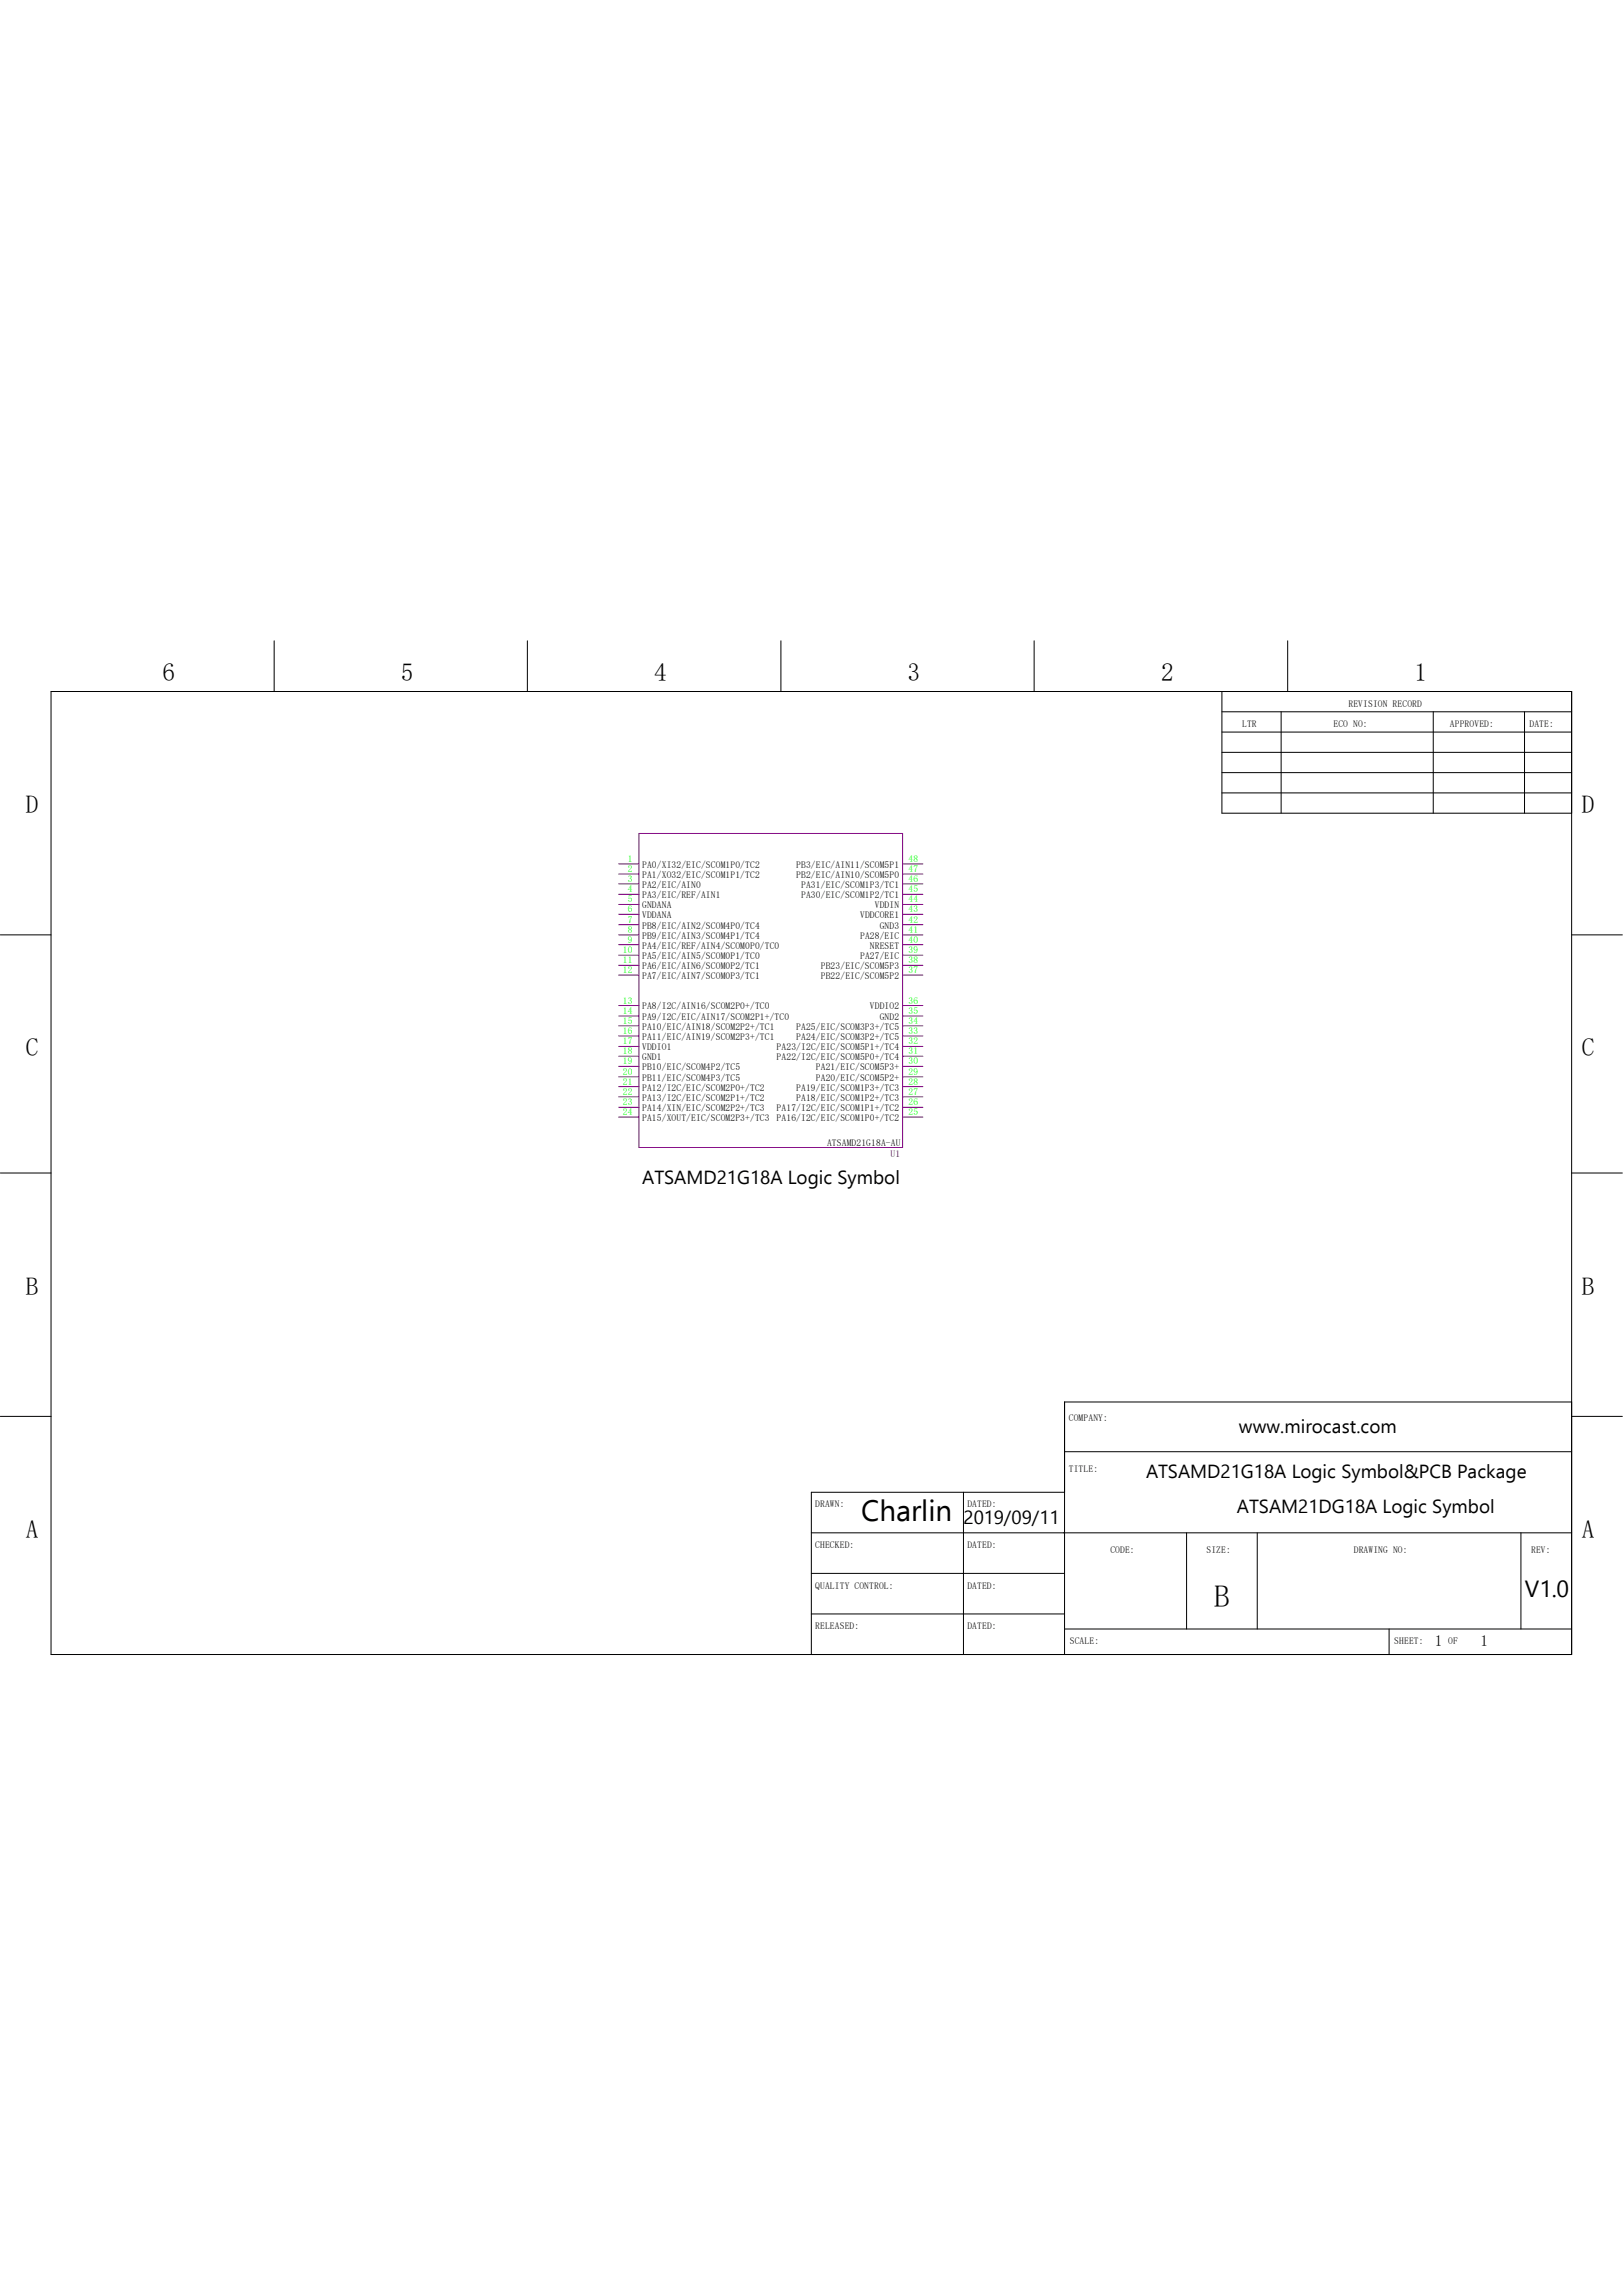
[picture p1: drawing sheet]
<svg xmlns="http://www.w3.org/2000/svg" width="210mm" height="297mm" viewBox="0 0 210 297" stroke-linecap="round" stroke-linejoin="round" font-family="sans-serif">
<defs><g id="words">
<text font-size="4" x="157.1" y="208">B</text>
<text font-size="3.8" x="111.4" y="196.9">Charlin</text>
<g font-size="3.3">
<text x="21" y="88.2">6</text>
<text x="51.9" y="88.2">5</text>
<text x="84.7" y="88.2">4</text>
<text x="117.4" y="88.2">3</text>
<text x="150.2" y="88.2">2</text>
<text x="183" y="88.2">1</text>
<text x="3.3" y="105.2">D</text>
<text x="204.7" y="105.2">D</text>
<text x="3.3" y="136.7">C</text>
<text x="204.7" y="136.7">C</text>
<text x="3.3" y="167.6">B</text>
<text x="204.7" y="167.6">B</text>
<text x="3.3" y="199">A</text>
<text x="204.7" y="199">A</text>
</g>
<text font-size="3" x="197.3" y="206.7">V1.0</text>
<g font-size="2.5">
<text x="83.1" y="153.2">ATSAMD21G18A Logic Symbol</text>
<text x="160.3" y="185.5">www.mirocast.com</text>
<text x="148.3" y="191.3">ATSAMD21G18A Logic Symbol&amp;PCB Package</text>
<text x="124.7" y="197.3">2019/09/11</text>
<text x="160.1" y="195.7">ATSAM21DG18A Logic Symbol</text>
</g>
<g font-size="2">
<text x="185.7" y="213">1</text>
<text x="191.6" y="213">1</text>
</g>
<g font-size="1.2">
<text x="160.7" y="94.1">LTR</text>
<text x="172.6" y="94.1">ECO NO:</text>
<text x="174.5" y="91.5">REVISION RECORD</text>
<text x="187.6" y="94.1">APPROVED:</text>
<text x="197.9" y="94.1">DATE:</text>
<text x="83.1" y="112.3">PA0/XI32/EIC/SCOM1P0/TC2</text>
<text x="83.1" y="113.6">PA1/XO32/EIC/SCOM1P1/TC2</text>
<text x="103" y="113.6">PB2/EIC/AIN10/SCOM5P0</text>
<text x="103" y="112.3">PB3/EIC/AIN11/SCOM5P1</text>
<text x="83.1" y="114.9">PA2/EIC/AIN0</text>
<text x="83.1" y="116.2">PA3/EIC/REF/AIN1</text>
<text x="83.1" y="117.6">GNDANA</text>
<text x="83.1" y="118.8">VDDANA</text>
<text x="103.7" y="116.2">PA30/EIC/SCOM1P2/TC1</text>
<text x="103.7" y="114.9">PA31/EIC/SCOM1P3/TC1</text>
<text x="111.3" y="118.8">VDDCORE1</text>
<text x="113.2" y="117.6">VDDIN</text>
<text x="83.1" y="120.2">PB8/EIC/AIN2/SCOM4P0/TC4</text>
<text x="83.1" y="121.5">PB9/EIC/AIN3/SCOM4P1/TC4</text>
<text x="83.1" y="122.8">PA4/EIC/REF/AIN4/SCOM0P0/TC0</text>
<text x="83.1" y="124.1">PA5/EIC/AIN5/SCOM0P1/TC0</text>
<text x="83.1" y="125.4">PA6/EIC/AIN6/SCOM0P2/TC1</text>
<text x="106.2" y="125.4">PB23/EIC/SCOM5P3</text>
<text x="111.3" y="124.1">PA27/EIC</text>
<text x="111.3" y="121.5">PA28/EIC</text>
<text x="112.6" y="122.8">NRESET</text>
<text x="113.8" y="120.2">GND3</text>
<text x="83.1" y="126.7">PA7/EIC/AIN7/SCOM0P3/TC1</text>
<text x="83.1" y="130.6">PA8/I2C/AIN16/SCOM2P0+/TC0</text>
<text x="83.1" y="132">PA9/I2C/EIC/AIN17/SCOM2P1+/TC0</text>
<text x="106.2" y="126.7">PB22/EIC/SCOM5P2</text>
<text x="112.6" y="130.6">VDDIO2</text>
<text x="113.8" y="132">GND2</text>
<text x="83.1" y="133.3">PA10/EIC/AIN18/SCOM2P2+/TC1</text>
<text x="83.1" y="134.6">PA11/EIC/AIN19/SCOM2P3+/TC1</text>
<text x="83.1" y="135.9">VDDIO1</text>
<text x="83.1" y="137.2">GND1</text>
<text x="100.5" y="137.2">PA22/I2C/EIC/SCOM5P0+/TC4</text>
<text x="100.5" y="135.9">PA23/I2C/EIC/SCOM5P1+/TC4</text>
<text x="103" y="134.6">PA24/EIC/SCOM3P2+/TC5</text>
<text x="103" y="133.3">PA25/EIC/SCOM3P3+/TC5</text>
<text x="83.1" y="138.5">PB10/EIC/SCOM4P2/TC5</text>
<text x="83.1" y="139.9">PB11/EIC/SCOM4P3/TC5</text>
<text x="83.1" y="141.1">PA12/I2C/EIC/SCOM2P0+/TC2</text>
<text x="83.1" y="142.5">PA13/I2C/EIC/SCOM2P1+/TC2</text>
<text x="83.1" y="143.8">PA14/XIN/EIC/SCOM2P2+/TC3</text>
<text x="100.5" y="143.8">PA17/I2C/EIC/SCOM1P1+/TC2</text>
<text x="103" y="142.5">PA18/EIC/SCOM1P2+/TC3</text>
<text x="103" y="141.1">PA19/EIC/SCOM1P3+/TC3</text>
<text x="105.6" y="139.9">PA20/EIC/SCOM5P2+</text>
<text x="105.6" y="138.5">PA21/EIC/SCOM5P3+</text>
<text x="83.1" y="145.1">PA15/XOUT/EIC/SCOM2P3+/TC3</text>
<text x="100.5" y="145.1">PA16/I2C/EIC/SCOM1P0+/TC2</text>
<text x="107" y="148.3">ATSAMD21G18A-AU</text>
<text x="138.3" y="183.9">COMPANY:</text>
<text x="138.3" y="190.5">TITLE:</text>
<text x="105.5" y="195.1">DRAWN:</text>
<text x="125.2" y="195.1">DATED:</text>
<text x="105.5" y="200.3">CHECKED:</text>
<text x="125.2" y="200.3">DATED:</text>
<text x="143.7" y="201">CODE:</text>
<text x="156.1" y="201">SIZE:</text>
<text x="175.2" y="201">DRAWING NO:</text>
<text x="198.1" y="201">REV:</text>
<text x="105.5" y="205.6">QUALITY CONTROL:</text>
<text x="125.2" y="205.6">DATED:</text>
<text x="105.5" y="210.8">RELEASED:</text>
<text x="125.2" y="210.8">DATED:</text>
<text x="138.4" y="212.8">SCALE:</text>
<text x="180.4" y="212.8">SHEET:</text>
<text x="187.4" y="212.8">OF</text>
</g>
<g font-size="1.2" fill="#0f0">
<text x="81.2" y="111.5">1</text>
<text x="81.2" y="112.9">2</text>
<text x="117.6" y="112.9">47</text>
<text x="117.6" y="111.5">48</text>
<text x="81.2" y="114.1">3</text>
<text x="81.2" y="115.5">4</text>
<text x="81.2" y="116.8">5</text>
<text x="81.2" y="118.1">6</text>
<text x="81.2" y="119.4">7</text>
<text x="117.6" y="119.4">42</text>
<text x="117.6" y="118.1">43</text>
<text x="117.6" y="116.8">44</text>
<text x="117.6" y="115.5">45</text>
<text x="117.6" y="114.1">46</text>
<text x="80.6" y="123.4">10</text>
<text x="80.6" y="124.6">11</text>
<text x="80.6" y="125.9">12</text>
<text x="81.2" y="120.7">8</text>
<text x="81.2" y="122">9</text>
<text x="117.6" y="125.9">37</text>
<text x="117.6" y="124.6">38</text>
<text x="117.6" y="123.4">39</text>
<text x="117.6" y="122">40</text>
<text x="117.6" y="120.7">41</text>
<text x="80.6" y="129.9">13</text>
<text x="80.6" y="131.2">14</text>
<text x="117.6" y="131.2">35</text>
<text x="117.6" y="129.9">36</text>
<text x="80.6" y="132.5">15</text>
<text x="80.6" y="133.8">16</text>
<text x="80.6" y="135.1">17</text>
<text x="80.6" y="136.4">18</text>
<text x="80.6" y="137.8">19</text>
<text x="117.6" y="137.8">30</text>
<text x="117.6" y="136.4">31</text>
<text x="117.6" y="135.1">32</text>
<text x="117.6" y="133.8">33</text>
<text x="117.6" y="132.5">34</text>
<text x="80.6" y="139.1">20</text>
<text x="80.6" y="140.4">21</text>
<text x="80.6" y="141.7">22</text>
<text x="80.6" y="143">23</text>
<text x="117.6" y="143">26</text>
<text x="117.6" y="141.7">27</text>
<text x="117.6" y="140.4">28</text>
<text x="117.6" y="139.1">29</text>
<text x="80.6" y="144.3">24</text>
<text x="117.6" y="144.3">25</text>
</g>
<text font-size="1.2" fill="#000080" x="115.2" y="149.7">U1</text>
</g></defs>
<g fill="none" stroke="#800080" stroke-width=".13">
<path d="M80.1 111.8h2.6M80.1 113.1h2.6M80.1 114.4h2.6M80.1 115.7h2.6M80.1 117.1h2.6M80.1 118.3h2.6M80.1 119.7h2.6M82.7 107.9h34.1v40.6h-34.1zM116.8 111.8h2.6M116.8 113.1h2.6M116.8 114.4h2.6M116.8 115.7h2.6"/>
<path d="M116.8 117.1h2.6M116.8 118.3h2.6M116.8 119.7h2.6M80.1 121h2.6M80.1 122.3h2.6M80.1 123.6h2.6M80.1 124.9h2.6M80.1 126.2h2.6M80.1 130.1h2.6M80.1 131.5h2.6M80.1 132.8h2.6M80.1 134.1h2.6"/>
<path d="M80.1 135.4h2.6M80.1 136.7h2.6M80.1 138h2.6M80.1 139.4h2.6M116.8 121h2.6M116.8 122.3h2.6M116.8 123.6h2.6M116.8 124.9h2.6M116.8 126.2h2.6M116.8 130.1h2.6M116.8 131.5h2.6M116.8 132.8h2.6"/>
<path d="M116.8 134.1h2.6M116.8 135.4h2.6M116.8 136.7h2.6M116.8 138h2.6M116.8 139.4h2.6M80.1 140.6h2.6M80.1 141.9h2.6M80.1 143.3h2.6M80.1 144.6h2.6M116.8 140.6h2.6M116.8 141.9h2.6M116.8 143.3h2.6"/>
<path d="M116.8 144.6h2.6"/>
</g>
<g fill="none" stroke="#000" stroke-width=".13">
<path d="M6.6 89.5h196.8v124.6h-196.8zM35.5 82.9v6.6M68.2 82.9v6.6M101 82.9v6.6M133.8 82.9v6.6M158.1 92.1h45.3M158.1 94.7h45.3M158.1 100h45.3M158.1 89.5v15.7h45.3M158.1 97.4h45.3M165.8 92.1v13.1M166.6 82.9v6.6"/>
<path d="M185.5 92.1v13.1M197.3 92.1v13.1M158.1 102.6h45.3M0 121h6.6M203.4 121h6.5M0 151.8h6.6M203.4 151.8h6.5M0 183.3h6.6M105 198.4h98.4M124.7 193.1v21M137.8 187.9h65.6M137.8 193.1h-32.8v21"/>
<path d="M153.5 198.4v12.4M162.7 198.4v12.4M196.8 198.4v12.4M203.4 181.4h-65.6v32.7M203.4 183.3h6.5M105 203.6h32.8M105 208.9h32.8M137.8 210.8h65.6M179.7 210.8v3.3"/>
</g>
<use href="#words"/>
</svg>
